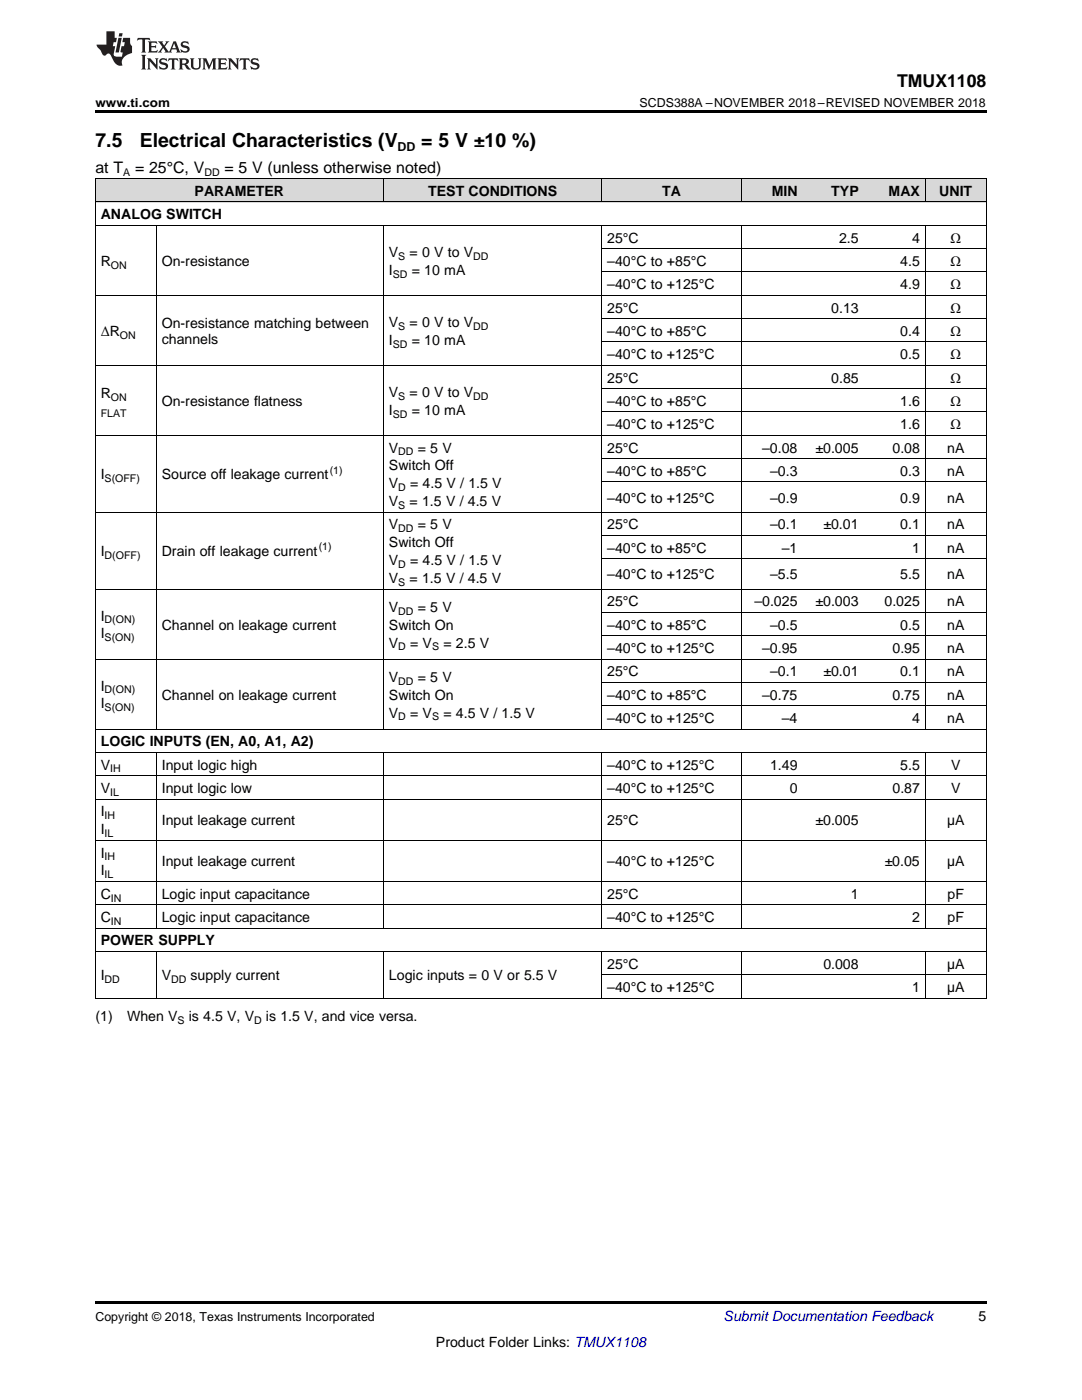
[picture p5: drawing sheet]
<svg xmlns="http://www.w3.org/2000/svg" width="216mm" height="279mm" viewBox="0 0 216 279" stroke-linecap="round" stroke-linejoin="round" font-family="sans-serif">
<defs><g id="words">
<g font-size="3.9">
<text x="19" y="29.3">7.5</text>
<text x="27.9" y="29.3">Electrical Characteristics (V</text>
<text x="84.1" y="29.3">= 5 V ±10 %)</text>
</g>
<text font-size="3.5" x="179" y="17.3">TMUX1108</text>
<g font-size="3.2">
<text x="19" y="34.4">at T</text>
<text x="27" y="34.4">= 25°C, V</text>
<text x="44.8" y="34.4">= 5 V (unless otherwise noted)</text>
</g>
<g font-size="2.8">
<text x="38.8" y="39.1">PARAMETER</text>
<text x="85.4" y="39.1">TEST CONDITIONS</text>
<text x="132.2" y="39.1">TA</text>
<text x="154" y="39.1">MIN</text>
<text x="165.9" y="39.1">TYP</text>
<text x="177.3" y="39.1">MAX</text>
<text x="187.4" y="39.1">UNIT</text>
<text x="20.1" y="43.7">ANALOG SWITCH</text>
<text x="20.1" y="53.1">R</text>
<text x="32.3" y="53.1">On-resistance</text>
<text x="77.6" y="51.3">V</text>
<text x="81.7" y="51.3">= 0 V to V</text>
<text x="121.2" y="48.4">25°C</text>
<text x="121.2" y="53.1">–40°C to +85°C</text>
<text x="167.4" y="48.4">2.5</text>
<text x="179.6" y="53.1">4.5</text>
<text x="182" y="48.4">4</text>
<text x="189.7" y="48.4">Ω</text>
<text x="189.7" y="53.1">Ω</text>
<text x="77.6" y="54.8">I</text>
<text x="82.2" y="54.8">= 10 mA</text>
<text x="121.2" y="57.7">–40°C to +125°C</text>
<text x="179.6" y="57.7">4.9</text>
<text x="189.7" y="57.7">Ω</text>
<text x="32.3" y="65.4">On-resistance matching between</text>
<text x="77.6" y="65.2">V</text>
<text x="81.7" y="65.2">= 0 V to V</text>
<text x="121.2" y="62.4">25°C</text>
<text x="165.9" y="62.4">0.13</text>
<text x="189.7" y="62.4">Ω</text>
<text x="20.1" y="67">ΔR</text>
<text x="32.3" y="68.6">channels</text>
<text x="77.6" y="68.8">I</text>
<text x="82.2" y="68.8">= 10 mA</text>
<text x="121.2" y="67">–40°C to +85°C</text>
<text x="121.2" y="71.7">–40°C to +125°C</text>
<text x="179.6" y="67">0.4</text>
<text x="179.6" y="71.7">0.5</text>
<text x="189.7" y="67">Ω</text>
<text x="189.7" y="71.7">Ω</text>
<text x="121.2" y="76.3">25°C</text>
<text x="165.9" y="76.3">0.85</text>
<text x="189.7" y="76.3">Ω</text>
<text x="20.1" y="79.4">R</text>
<text x="32.3" y="81">On-resistance flatness</text>
<text x="77.6" y="79.2">V</text>
<text x="77.6" y="82.8">I</text>
<text x="81.7" y="79.2">= 0 V to V</text>
<text x="82.2" y="82.8">= 10 mA</text>
<text x="121.2" y="81">–40°C to +85°C</text>
<text x="179.6" y="81">1.6</text>
<text x="189.7" y="81">Ω</text>
<text x="121.2" y="85.7">–40°C to +125°C</text>
<text x="179.6" y="85.7">1.6</text>
<text x="189.7" y="85.7">Ω</text>
<text x="20.1" y="95.6">I</text>
<text x="32.3" y="95.6">Source off leakage current</text>
<text x="77.6" y="90.3">V</text>
<text x="77.6" y="93.9">Switch Off</text>
<text x="83.4" y="90.3">= 5 V</text>
<text x="121.2" y="90.3">25°C</text>
<text x="121.2" y="95">–40°C to +85°C</text>
<text x="152.1" y="90.3">–0.08</text>
<text x="153.7" y="95">–0.3</text>
<text x="162.7" y="90.3">±0.005</text>
<text x="178.1" y="90.3">0.08</text>
<text x="179.6" y="95">0.3</text>
<text x="189" y="90.3">nA</text>
<text x="189" y="95">nA</text>
<text x="77.6" y="97.4">V</text>
<text x="77.6" y="101">V</text>
<text x="81.7" y="101">= 1.5 V / 4.5 V</text>
<text x="81.8" y="97.4">= 4.5 V / 1.5 V</text>
<text x="121.2" y="100.3">–40°C to +125°C</text>
<text x="153.7" y="100.3">–0.9</text>
<text x="179.6" y="100.3">0.9</text>
<text x="189" y="100.3">nA</text>
<text x="77.6" y="105.7">V</text>
<text x="83.4" y="105.7">= 5 V</text>
<text x="121.2" y="105.7">25°C</text>
<text x="153.7" y="105.7">–0.1</text>
<text x="164.3" y="105.7">±0.01</text>
<text x="179.6" y="105.7">0.1</text>
<text x="189" y="105.7">nA</text>
<text x="20.1" y="111">I</text>
<text x="32.3" y="111">Drain off leakage current</text>
<text x="77.6" y="109.2">Switch Off</text>
<text x="77.6" y="112.8">V</text>
<text x="81.8" y="112.8">= 4.5 V / 1.5 V</text>
<text x="121.2" y="110.3">–40°C to +85°C</text>
<text x="156" y="110.3">–1</text>
<text x="182" y="110.3">1</text>
<text x="189" y="110.3">nA</text>
<text x="77.6" y="116.3">V</text>
<text x="81.7" y="116.3">= 1.5 V / 4.5 V</text>
<text x="121.2" y="115.6">–40°C to +125°C</text>
<text x="153.7" y="115.6">–5.5</text>
<text x="179.6" y="115.6">5.5</text>
<text x="189" y="115.6">nA</text>
<text x="20.1" y="123.9">I</text>
<text x="32.3" y="125.7">Channel on leakage current</text>
<text x="77.6" y="122.1">V</text>
<text x="77.6" y="125.7">Switch On</text>
<text x="83.4" y="122.1">= 5 V</text>
<text x="121.2" y="121">25°C</text>
<text x="121.2" y="125.7">–40°C to +85°C</text>
<text x="150.5" y="121">–0.025</text>
<text x="153.7" y="125.7">–0.5</text>
<text x="162.7" y="121">±0.003</text>
<text x="176.5" y="121">0.025</text>
<text x="179.6" y="125.7">0.5</text>
<text x="189" y="121">nA</text>
<text x="189" y="125.7">nA</text>
<text x="20.1" y="127.4">I</text>
<text x="77.6" y="129.2">V</text>
<text x="81.8" y="129.2">= V</text>
<text x="88.5" y="129.2">= 2.5 V</text>
<text x="121.2" y="130.3">–40°C to +125°C</text>
<text x="152.1" y="130.3">–0.95</text>
<text x="178.1" y="130.3">0.95</text>
<text x="189" y="130.3">nA</text>
<text x="20.1" y="137.8">I</text>
<text x="77.6" y="136.1">V</text>
<text x="83.4" y="136.1">= 5 V</text>
<text x="121.2" y="135">25°C</text>
<text x="153.7" y="135">–0.1</text>
<text x="164.3" y="135">±0.01</text>
<text x="179.6" y="135">0.1</text>
<text x="189" y="135">nA</text>
<text x="20.1" y="141.4">I</text>
<text x="32.3" y="139.6">Channel on leakage current</text>
<text x="77.6" y="139.6">Switch On</text>
<text x="77.6" y="143.2">V</text>
<text x="81.8" y="143.2">= V</text>
<text x="88.5" y="143.2">= 4.5 V / 1.5 V</text>
<text x="121.2" y="139.6">–40°C to +85°C</text>
<text x="152.1" y="139.6">–0.75</text>
<text x="178.1" y="139.6">0.75</text>
<text x="189" y="139.6">nA</text>
<text x="20.1" y="148.9">LOGIC INPUTS (EN, A0, A1, A2)</text>
<text x="121.2" y="144.3">–40°C to +125°C</text>
<text x="156" y="144.3">–4</text>
<text x="182" y="144.3">4</text>
<text x="189" y="144.3">nA</text>
<text x="20.1" y="153.6">V</text>
<text x="32.3" y="153.6">Input logic high</text>
<text x="121.2" y="153.6">–40°C to +125°C</text>
<text x="153.7" y="153.6">1.49</text>
<text x="179.6" y="153.6">5.5</text>
<text x="189.8" y="153.6">V</text>
<text x="20.1" y="158.3">V</text>
<text x="32.3" y="158.3">Input logic low</text>
<text x="121.2" y="158.3">–40°C to +125°C</text>
<text x="157.6" y="158.3">0</text>
<text x="178.1" y="158.3">0.87</text>
<text x="189.8" y="158.3">V</text>
<text x="20.1" y="162.9">I</text>
<text x="20.1" y="166.5">I</text>
<text x="32.3" y="164.7">Input leakage current</text>
<text x="121.2" y="164.7">25°C</text>
<text x="162.7" y="164.7">±0.005</text>
<text x="189" y="164.7">µA</text>
<text x="20.1" y="171.1">I</text>
<text x="32.3" y="172.9">Input leakage current</text>
<text x="121.2" y="172.9">–40°C to +125°C</text>
<text x="176.5" y="172.9">±0.05</text>
<text x="189" y="172.9">µA</text>
<text x="20.1" y="174.7">I</text>
<text x="20.1" y="179.4">C</text>
<text x="32.3" y="179.4">Logic input capacitance</text>
<text x="121.2" y="179.4">25°C</text>
<text x="169.8" y="179.4">1</text>
<text x="189.1" y="179.4">pF</text>
<text x="20.1" y="184">C</text>
<text x="32.3" y="184">Logic input capacitance</text>
<text x="121.2" y="184">–40°C to +125°C</text>
<text x="182" y="184">2</text>
<text x="189.1" y="184">pF</text>
<text x="20.1" y="188.7">POWER SUPPLY</text>
<text x="20.1" y="195.7">I</text>
<text x="32.3" y="195.7">V</text>
<text x="38" y="195.7">supply current</text>
<text x="77.6" y="195.7">Logic inputs = 0 V or 5.5 V</text>
<text x="121.2" y="193.3">25°C</text>
<text x="121.2" y="198">–40°C to +125°C</text>
<text x="164.3" y="193.3">0.008</text>
<text x="182" y="198">1</text>
<text x="189" y="193.3">µA</text>
<text x="189" y="198">µA</text>
<text x="19" y="203.8">(1)</text>
<text x="25.4" y="203.8">When V</text>
<text x="37.7" y="203.8">is 4.5 V, V</text>
<text x="53.1" y="203.8">is 1.5 V, and vice versa.</text>
<text x="195.3" y="263.6">5</text>
<text x="87" y="268.9">Product Folder Links: TMUX1108</text>
</g>
<text font-size="2.8" fill="#0000c8" x="144.4" y="263.6">Submit Documentation Feedback</text>
<g font-size="2.5">
<text x="19" y="21.4">www.ti.com</text>
<text x="127.6" y="21.4">SCDS388A –NOVEMBER 2018–REVISED NOVEMBER 2018</text>
<text x="79.3" y="30.1">DD</text>
<text x="19" y="263.6">Copyright © 2018, Texas Instruments Incorporated</text>
</g>
<g font-size="2.1">
<text x="24.6" y="35.1">A</text>
<text x="40.8" y="35.1">DD</text>
<text x="22.1" y="53.6">ON</text>
<text x="79.5" y="51.8">S</text>
<text x="94.4" y="51.8">DD</text>
<text x="78.4" y="55.4">SD</text>
<text x="79.5" y="65.8">S</text>
<text x="94.4" y="65.8">DD</text>
<text x="23.9" y="67.6">ON</text>
<text x="78.4" y="69.4">SD</text>
<text x="20.1" y="83.1">FLAT</text>
<text x="22.1" y="80">ON</text>
<text x="78.4" y="83.3">SD</text>
<text x="79.5" y="79.8">S</text>
<text x="94.4" y="79.8">DD</text>
<text x="65.8" y="94.5">(1)</text>
<text x="79.5" y="90.9">DD</text>
<text x="20.9" y="96.2">S(OFF)</text>
<text x="79.5" y="98">D</text>
<text x="79.5" y="101.6">S</text>
<text x="79.5" y="106.2">DD</text>
<text x="20.9" y="111.5">D(OFF)</text>
<text x="63.6" y="109.9">(1)</text>
<text x="79.5" y="113.3">D</text>
<text x="79.5" y="116.9">S</text>
<text x="20.9" y="124.4">D(ON)</text>
<text x="79.5" y="122.7">DD</text>
<text x="20.9" y="128">S(ON)</text>
<text x="79.5" y="129.8">D</text>
<text x="86.2" y="129.8">S</text>
<text x="79.5" y="136.6">DD</text>
<text x="20.9" y="138.4">D(ON)</text>
<text x="20.9" y="142">S(ON)</text>
<text x="79.5" y="143.8">D</text>
<text x="86.2" y="143.8">S</text>
<text x="22" y="154.2">IH</text>
<text x="22" y="158.8">IL</text>
<text x="20.9" y="163.5">IH</text>
<text x="20.9" y="167">IL</text>
<text x="20.9" y="171.7">IH</text>
<text x="20.9" y="175.3">IL</text>
<text x="22.1" y="179.9">IN</text>
<text x="22.1" y="184.6">IN</text>
<text x="20.9" y="196.2">DD</text>
<text x="34.1" y="196.2">DD</text>
<text x="35.4" y="204.4">S</text>
<text x="50.7" y="204.4">D</text>
</g>
</g></defs>
<g fill="#d8d8d8">
<path d="M19 35.7h12.2v4.7h-12.2z"/>
<path d="M31.2 35.7h45.4v4.7h-45.4z"/>
<path d="M76.6 35.7h43.5v4.7h-43.5z"/>
<path d="M120.1 35.7h27.9v4.7h-27.9z"/>
<path d="M148 35.7h12.2v4.7h-12.2z"/>
<path d="M160.2 35.7h12.2v4.7h-12.2z"/>
<path d="M172.4 35.7h12.2v4.7h-12.2z"/>
<path d="M184.6 35.7h12.2v4.7h-12.2z"/>
</g>
<path d="M19 22h177.8v.5h-177.8zM19 259.7h177.8v.5h-177.8z" fill="#000"/>
<g fill="none" stroke="#000" stroke-width=".2">
<path d="M19 35.6h177.8M19.1 35.7v163.5M76.5 35.7v4.7M120.1 35.7v4.7M148 35.7v4.7M184.6 35.7v4.7M196.8 35.7v163.5M19 58.9h177.8M19 45h177.8M19 40.3h177.8M31.2 45v100.6M76.5 45v100.6"/>
<path d="M120.1 45v100.6M120.1 54.3h76.7M120.1 49.6h76.7M148 45v100.6M184.6 45v100.6M19 72.9h177.8M120.1 77.6h76.7M120.1 68.2h76.7M120.1 63.6h76.7M19 86.9h177.8M120.1 96.2h76.7M120.1 91.5h76.7"/>
<path d="M120.1 82.2h76.7M19 117.6h177.8M19 102.2h177.8M120.1 111.5h76.7M120.1 106.9h76.7M19 131.5h177.8M120.1 136.2h76.7M120.1 126.9h76.7M120.1 122.2h76.7M19 159.5h177.8M19 154.8h177.8M19 150.2h177.8"/>
<path d="M19 145.5h177.8M31.2 150.2v35.1M76.5 150.2v35.1M120.1 150.2v35.1M120.1 140.8h76.7M148 150.2v35.1M184.6 150.2v35.1M19 175.9h177.8M19 167.7h177.8M19 199.2h177.8M19 189.9h177.8M19 185.2h177.8"/>
<path d="M19 180.6h177.8M31.2 189.9v9.3M76.5 189.9v9.3M120.1 189.9v9.3M120.1 194.5h76.7M148 189.9v9.3M184.6 189.9v9.3"/>
</g>
<g fill="#231f20">
<path d="M27.5 7.6l-.1 .5 .4-.2h.6v.1v2.1l-.2 .4h1l-.3-.4v-2.1l.1-.1h.5l.5 .2-.2-.5zM29.5 8.3l.2 .3v1.5l-.2 .4h1.8l.2-.6a1.04 1.04 0 0 1-1.3 .2v-.7h.6l.3 .2v-.6l-.3 .2h-.6v-.6l.8-.1 .4 .3-.2-.5zM31.5 8.3l.9 1.1-.9 1.1h.8l-.2-.2 .5-.7 .4 .7-.2 .2h1.5l-.1-.2 .1-.4h.9l.1 .4-.2 .2h1l-.3-.3-.7-1.9h-.5l-.9 2-.8-1 .9-1h-.8l.1 .3-.3 .5-.4-.6 .2-.2zM34.7 8.6l.4 1h-.7zM36.3 8.4a.63 .63 0 0 0-.2 .7 .63 .63 0 0 0 .6 .4l.6 .2 .1 .2a.75 .75 0 0 1-.7 .4 .75 .75 0 0 1-.6-.5l.1 .7 .1-.1a1.11 1.11 0 0 0 1.5-.6 1.13 1.13 0 0 0-1.2-.8l-.1-.4a1.04 1.04 0 0 1 1.2 .2l-.2-.5-.1 .1-.5-.2zM28.2 10.9l.2 .4v2.2l-.2 .4h1l-.3-.4v-2.2l.3-.4zM29.3 11.6l.3 .4v1.5l-.3 .4h.8l-.2-.4v-1.3l1.5 1.7v-1.9l.2-.4h-.7l.2 .4v.9l-1.1-1.3zM32 11.8a.62 .62 0 0 0-.2 .7 .62 .62 0 0 0 .6 .4l.6 .1 .1 .3a.76 .76 0 0 1-.7 .3 .76 .76 0 0 1-.6-.4l.1 .7 .1-.1a1.11 1.11 0 0 0 1.5-.6 1.13 1.13 0 0 0-1.2-.8l-.1-.4a1.04 1.04 0 0 1 1.2 .2l-.2-.6-.1 .1-.5-.1zM33.7 11.6l-.2 .6a.61 .61 0 0 1 .8-.3v1.6l-.2 .4h.9l-.2-.4v-1.6a.63 .63 0 0 1 .8 .3l-.2-.6zM35.6 11.6l.3 .4v1.5l-.3 .4h1l-.2-.2v-.8l.5 .2a.76 .76 0 0 0 1.2 .7l-1-1a.58 .58 0 0 0 .6-.5 .58 .58 0 0 0-.5-.6zM36.4 11.9h.1a.45 .45 0 0 1 .5 .1 .45 .45 0 0 1 .1 .5l-.7 .2zM37.9 11.6l.2 .2a2.17 2.17 0 0 0 .3 1.9 .99 .99 0 0 0 1.6-.6v-1.1l.2-.4h-.7l.2 .2a1.92 1.92 0 0 1-.2 1.8 .6 .6 0 0 1-.9-.5v-1.1l.2-.4zM40.4 11.6l.2 .4v1.5l-.2 .4h.7l-.2-.4v-1.4l.8 1.8 .8-1.8v1.4l-.2 .4h.9l-.2-.4v-1.5l.2-.4h-.8l-.6 1.5-.6-1.5zM43.4 11.6l.2 .4v1.5l-.2 .4h1.8l.2-.6a1.04 1.04 0 0 1-1.3 .1v-.6h.5l.4 .2v-.6l-.4 .2h-.5v-.7h.8l.3 .3-.1-.6zM45.5 11.6l.2 .4v1.5l-.2 .4h.7l-.2-.4v-1.3l1.5 1.7v-1.9l.2-.4h-.7l.2 .4v.9l-1.1-1.3zM47.9 11.6l-.1 .6a.61 .61 0 0 1 .8-.3v1.6l-.3 .4h1l-.3-.4 .1-1.6a.63 .63 0 0 1 .7 .3l-.1-.6zM50.2 11.8a.62 .62 0 0 0-.2 .7 .62 .62 0 0 0 .6 .4l.6 .1 .2 .3a.76 .76 0 0 1-.8 .3 .76 .76 0 0 1-.6-.4l.1 .7 .2-.1a1.11 1.11 0 0 0 1.5-.6 1.13 1.13 0 0 0-1.3-.8l-.1-.4a1.04 1.04 0 0 1 1.2 .2l-.1-.6-.2 .1-.5-.1z"/>
<path d="M21.2 6.3v2.6h-1.9l.1 .4 .7 .9a.91 .91 0 0 0 1 .8 .56 .56 0 0 1 .5-.3 .56 .56 0 0 1 .5 .3l.4 .8a1.53 1.53 0 0 0 1.9 1.2 1.54 1.54 0 0 1 1-2.1l.9-.3v-1.4a1.52 1.52 0 0 1-.3-1.6h-1.4l-.2 .8h.5l-.2 .8h-.4l-.2 1v.2l.4 .1-.2 .8a1.93 1.93 0 0 1-1.6-.3l.3-1.8h-.5l.2-.8h.4l.2-.8h-.4v-1.3zM23.6 7.6l-.6 2.9h.7l.6-2.9zM23.8 6.6l-.1 .7h.6l.2-.7z"/>
</g>
<use href="#words"/>
</svg>
